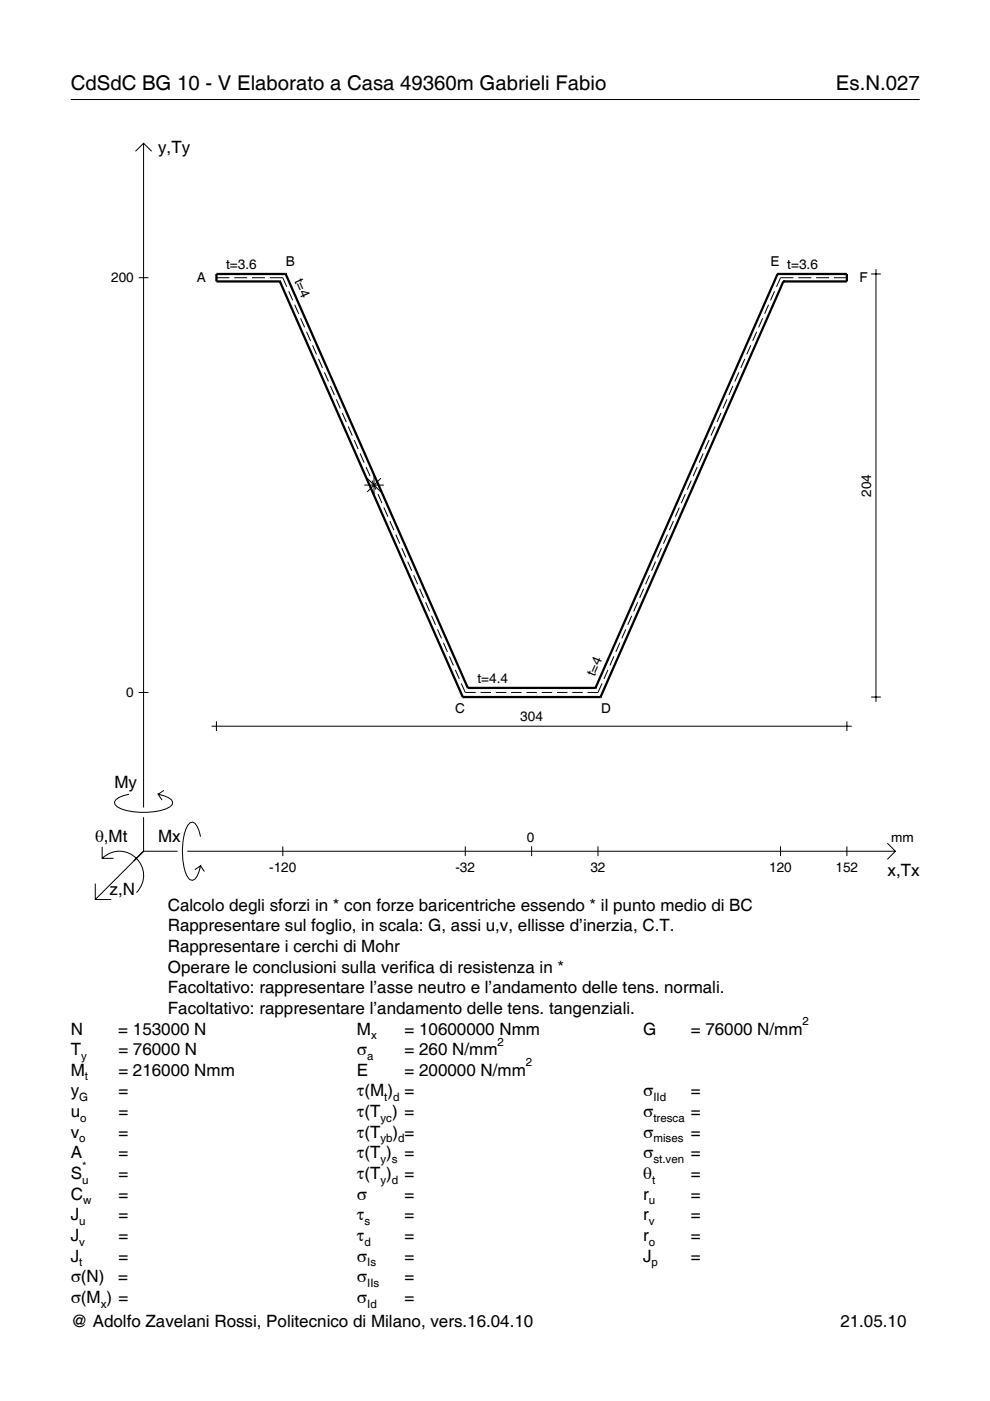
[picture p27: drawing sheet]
<svg xmlns="http://www.w3.org/2000/svg" width="210mm" height="297mm" viewBox="0 0 210 297" stroke-linecap="round" stroke-linejoin="round" font-family="sans-serif">
<defs><g id="words">
<g font-size="4.3">
<text x="15" y="19">CdSdC BG 10 - V Elaborato a Casa 49360m Gabrieli Fabio</text>
<text x="177.2" y="19">Es.N.027</text>
</g>
<g font-size="3.6">
<text x="33.5" y="32.4">y,Ty</text>
<text x="24.3" y="167.1">My</text>
<text x="20.1" y="178.4">θ,Mt</text>
<text x="33.5" y="178.4">Mx</text>
<text x="188.2" y="185.6">x,Tx</text>
<text x="23.2" y="189.7">z,N</text>
<text x="35.6" y="193.1">Calcolo degli sforzi in * con forze baricentriche essendo * il punto medio di BC</text>
<text x="35.6" y="197.5">Rappresentare sul foglio, in scala: G, assi u,v, ellisse d’inerzia, C.T.</text>
<text x="35.6" y="201.8">Rappresentare i cerchi di Mohr</text>
<text x="35.6" y="206.2">Operare le conclusioni sulla verifica di resistenza in *</text>
<text x="35.6" y="210.6">Facoltativo: rappresentare l’asse neutro e l’andamento delle tens. normali.</text>
<text x="35.6" y="215">Facoltativo: rappresentare l’andamento delle tens. tangenziali.</text>
<text x="15" y="219.3">N</text>
<text x="25.1" y="219.3">= 153000 N</text>
<text x="75.7" y="219.3">M</text>
<text x="85.8" y="219.3">= 10600000 Nmm</text>
<text x="136.4" y="219.3">G</text>
<text x="146.5" y="219.3">= 76000 N/mm</text>
<text x="15" y="223.7">T</text>
<text x="25.1" y="223.7">= 76000 N</text>
<text x="75.7" y="223.7">σ</text>
<text x="85.8" y="223.7">= 260 N/mm</text>
<text x="15" y="232.5">y</text>
<text x="15" y="228.1">M</text>
<text x="25.1" y="232.5">=</text>
<text x="25.1" y="228.1">= 216000 Nmm</text>
<text x="75.7" y="232.5">τ(M ) =</text>
<text x="75.7" y="228.1">E</text>
<text x="85.8" y="228.1">= 200000 N/mm</text>
<text x="136.4" y="232.5">σ</text>
<text x="146.5" y="232.5">=</text>
<text x="15" y="236.8">u</text>
<text x="25.1" y="236.8">=</text>
<text x="75.7" y="236.8">τ(T ) =</text>
<text x="136.4" y="236.8">σ</text>
<text x="146.5" y="236.8">=</text>
<text x="15" y="245.6">A</text>
<text x="15" y="241.2">v</text>
<text x="25.1" y="241.2">=</text>
<text x="25.1" y="245.6">=</text>
<text x="75.7" y="245.6">τ(T )</text>
<text x="75.7" y="241.2">τ(T</text>
<text x="83.3" y="241.2">) =</text>
<text x="85.8" y="245.6">=</text>
<text x="136.4" y="241.2">σ</text>
<text x="136.4" y="245.6">σ</text>
<text x="146.5" y="241.2">=</text>
<text x="146.5" y="245.6">=</text>
<text x="15" y="250">S</text>
<text x="25.1" y="250">=</text>
<text x="75.7" y="250">τ(T )</text>
<text x="85.8" y="250">=</text>
<text x="136.4" y="250">θ</text>
<text x="146.5" y="250">=</text>
<text x="15" y="254.3">C</text>
<text x="25.1" y="254.3">=</text>
<text x="75.7" y="254.3">σ</text>
<text x="85.8" y="254.3">=</text>
<text x="136.4" y="254.3">r</text>
<text x="146.5" y="254.3">=</text>
<text x="15" y="263.1">J</text>
<text x="15" y="258.7">J</text>
<text x="25.1" y="258.7">=</text>
<text x="25.1" y="263.1">=</text>
<text x="75.7" y="258.7">τ</text>
<text x="75.7" y="263.1">τ</text>
<text x="85.8" y="258.7">=</text>
<text x="85.8" y="263.1">=</text>
<text x="136.4" y="258.7">r</text>
<text x="136.4" y="263.1">r</text>
<text x="146.5" y="263.1">=</text>
<text x="146.5" y="258.7">=</text>
<text x="15" y="267.5">J</text>
<text x="25.1" y="267.5">=</text>
<text x="75.7" y="267.5">σ</text>
<text x="85.8" y="267.5">=</text>
<text x="136.4" y="267.5">J</text>
<text x="146.5" y="267.5">=</text>
<text x="15" y="271.8">σ(N)</text>
<text x="25.1" y="271.8">=</text>
<text x="75.7" y="271.8">σ</text>
<text x="85.8" y="271.8">=</text>
<text x="15" y="276.2">σ(M ) =</text>
<text x="15" y="281.4">@ Adolfo Zavelani Rossi, Politecnico di Milano, vers.16.04.10</text>
<text x="75.7" y="276.2">σ</text>
<text x="85.8" y="276.2">=</text>
<text x="178.2" y="281.4">21.05.10</text>
</g>
<g font-size="2.9">
<text x="23.6" y="59.9">200</text>
<text x="41.7" y="59.8">A</text>
<text x="47.9" y="57.1">t=3.6</text>
<text x="60.6" y="56.5">B</text>
<text x="62.3" y="59.6" transform="rotate(66 62.3 59.6)">t=4</text>
<text x="163.4" y="56.5">E t=3.6</text>
<text x="182.2" y="59.8">F</text>
<text x="184.7" y="105.3" transform="rotate(-90 184.7 105.3)">204</text>
<text x="126.1" y="143.5" transform="rotate(-66 126.1 143.5)">t=4</text>
<text x="26.8" y="147.8">0</text>
<text x="101.2" y="144.8">t=4.4</text>
<text x="96.5" y="151.1">C</text>
<text x="110.3" y="152.9">304</text>
<text x="127.4" y="151.1">D</text>
<text x="111.7" y="178.4">0</text>
<text x="189" y="178.4">mm</text>
<text x="57.1" y="184.9">-120</text>
<text x="96.6" y="184.9">-32</text>
<text x="125.2" y="184.9">32</text>
<text x="163.1" y="184.9">120</text>
<text x="177.2" y="184.9">152</text>
</g>
<g font-size="2.4">
<text x="78.7" y="220.3">x</text>
<text x="105.5" y="221.7">2</text>
<text x="170.2" y="217.3">2</text>
<text x="17.2" y="224.7">y</text>
<text x="77.9" y="224.7">a</text>
<text x="111.5" y="226.1">2</text>
<text x="16.8" y="233.5">G</text>
<text x="18" y="229.1">t</text>
<text x="81.5" y="233.5">t d</text>
<text x="138.5" y="233.5">IId</text>
<text x="17" y="237.8">o</text>
<text x="80.7" y="237.8">yc</text>
<text x="138.5" y="237.8">tresca</text>
<text x="16.8" y="242.2">o</text>
<text x="80.7" y="242.2">yb d</text>
<text x="138.5" y="242.2">mises</text>
<text x="17.4" y="251">u</text>
<text x="17.4" y="248">*</text>
<text x="80.7" y="246.6">y s</text>
<text x="80.7" y="251">y d</text>
<text x="138.2" y="251">t</text>
<text x="138.5" y="246.6">st.ven</text>
<text x="17.6" y="255.3">w</text>
<text x="137.6" y="255.3">u</text>
<text x="16.8" y="259.7">u</text>
<text x="77.3" y="259.7">s</text>
<text x="137.6" y="259.7">v</text>
<text x="16.8" y="268.5">t</text>
<text x="16.8" y="264.1">v</text>
<text x="77.3" y="264.1">d</text>
<text x="77.9" y="268.5">Is</text>
<text x="137.6" y="264.1">o</text>
<text x="138.2" y="268.5">p</text>
<text x="77.9" y="272.8">IIs</text>
<text x="21.4" y="277.2">x</text>
<text x="77.9" y="277.2">Id</text>
</g>
</g></defs>
<g fill="none" stroke="#000" stroke-width=".21">
<path d="M15 21.1h180M28.7 32.1l1.7-1.7 1.8 1.7M30.4 30.4v140.8M29.4 58.9h2.1M45.9 58.9h2.7M49.7 58.9h2.7M53.4 58.9h2.8M57.2 58.9h2.8l.8 1.9M168.2 58.9h-2.7l-.9 1.9M169.3 58.9h2.7M173 58.9h2.8M176.8 58.9h2.8"/>
<path d="M184.7 58.1h2.1M185.7 57.1v91.7M61.2 61.7l.9 2M62.5 64.6l.8 1.9M63.7 67.5l.9 1.9M65 70.3l.8 2M66.3 73.2l.8 1.9M67.5 76.1l.9 1.9M68.8 78.9l.8 2M156.7 78.9l-.9 2M157.9 76.1l-.8 1.9M159.2 73.2l-.9 1.9"/>
<path d="M160.4 70.3l-.8 2M161.7 67.5l-.9 1.9M163 64.6l-.9 1.9M164.2 61.7l-.8 2M70 81.8l.9 1.9M71.3 84.7l.9 1.9M72.6 87.5l.8 2M73.8 90.4l.9 1.9M75.1 93.3l.8 1.9M76.4 96.1l.8 2M77.6 99l.9 1.9M147.8 99l-.8 1.9"/>
<path d="M149.1 96.1l-.9 2M150.3 93.3l-.8 1.9M151.6 90.4l-.8 1.9M152.9 87.5l-.9 2M154.1 84.7l-.8 1.9M155.4 81.8l-.9 1.9M77.2 102.8h4.2M77.8 101.4l3 2.9M78.9 101.9l.8 1.9M79.3 100.8v4.1M80.1 104.8l.9 1.9M80.8 101.4l-3 2.9"/>
<path d="M81.4 107.6l.8 1.9M82.7 110.5l.8 1.9M83.9 113.4l.9 1.9M85.2 116.2l.8 1.9M86.4 119.1l.9 1.9M139 119.1l-.9 1.9M140.2 116.2l-.8 1.9M141.5 113.4l-.8 1.9M142.8 110.5l-.9 1.9M144 107.6l-.8 1.9M145.3 104.8l-.9 1.9M146.6 101.9l-.9 1.9"/>
<path d="M87.7 122l.9 1.9M89 124.8l.8 1.9M90.2 127.7l.9 1.9M91.5 130.6l.8 1.9M92.8 133.4l.8 1.9M94 136.3l.9 1.9M95.3 139.2l.8 1.9M130.2 139.2l-.9 1.9M131.4 136.3l-.8 1.9M132.7 133.4l-.9 1.9M133.9 130.6l-.8 1.9M135.2 127.7l-.8 1.9"/>
<path d="M136.5 124.8l-.9 1.9M137.7 122l-.8 1.9M29.4 146.8h2.1M44.9 154h135.7M45.9 152.9v2.1M96.5 142l.9 1.9M97.8 144.9l.8 1.9h2.3M101.9 146.8h2.2M105.1 146.8h2.2M108.4 146.8h2.2M111.6 146.8h2.2M114.9 146.8h2.2"/>
<path d="M118.1 146.8h2.2M121.3 146.8h2.2M127.6 144.9l-.8 1.9h-2.2M128.9 142l-.9 1.9M179.6 152.9v2.1M184.7 147.8h2.1M21.7 179.6v2.4h2.4M27.3 168.4a3.6 3.6 0 0 0-3 1.7l.1 .5a5.6 5.6 0 0 0 3.8 1.5 13.4 13.4 0 0 0 7.8-1l.5-.5 .1-.5a3.6 3.6 0 0 0-3.1-1.7l.8 1.2M30.4 173.3v7.2M34.7 167.6l-1.2 .8M42.5 177.4a3.6 3.6 0 0 0-1.7-3.1l-.5 .1a5.7 5.7 0 0 0-1.5 3.8 13.9 13.9 0 0 0 1.1 7.9l.4 .4 .5 .1a3.6 3.6 0 0 0 1.7-3l-1.2 .8M60 179.4v2.1"/>
<path d="M98.6 179.4v2.1M112.7 179.4v2.1M126.8 179.4v2.1M165.5 179.4v2.1M179.6 179.4v2.1M188.1 178.8l1.7 1.7-1.7 1.7M20.2 187.3v3.4h3.4M21.7 182a5.1 5.1 0 0 1 7.2 0 5.1 5.1 0 0 1 0 7.3M30.4 180.5l-10.2 10.2M30.4 180.5h7.2M39.7 180.5h150.1M42.5 183.6l.8 1.2"/>
</g>
<g fill="none" stroke="#000" stroke-width=".48">
<path d="M59.3 59.7h.1M59.3 59.7l38.8 88.1M60.6 58.1h.1M60.6 58.1h-14.7v1.6h13.4M60.6 58.1l38.6 87.7M164.9 58.1h.1M164.9 58.1h14.7v1.6h-13.5M164.9 58.1l-38.6 87.7M166.1 59.7h.1M166.1 59.7l-38.8 88.1M98.1 147.8h.1M98.1 147.8h29.2"/>
<path d="M99.2 145.8h.1M99.2 145.8h27.1M126.3 145.8h.1M127.3 147.8h.1"/>
</g>
<use href="#words"/>
</svg>
